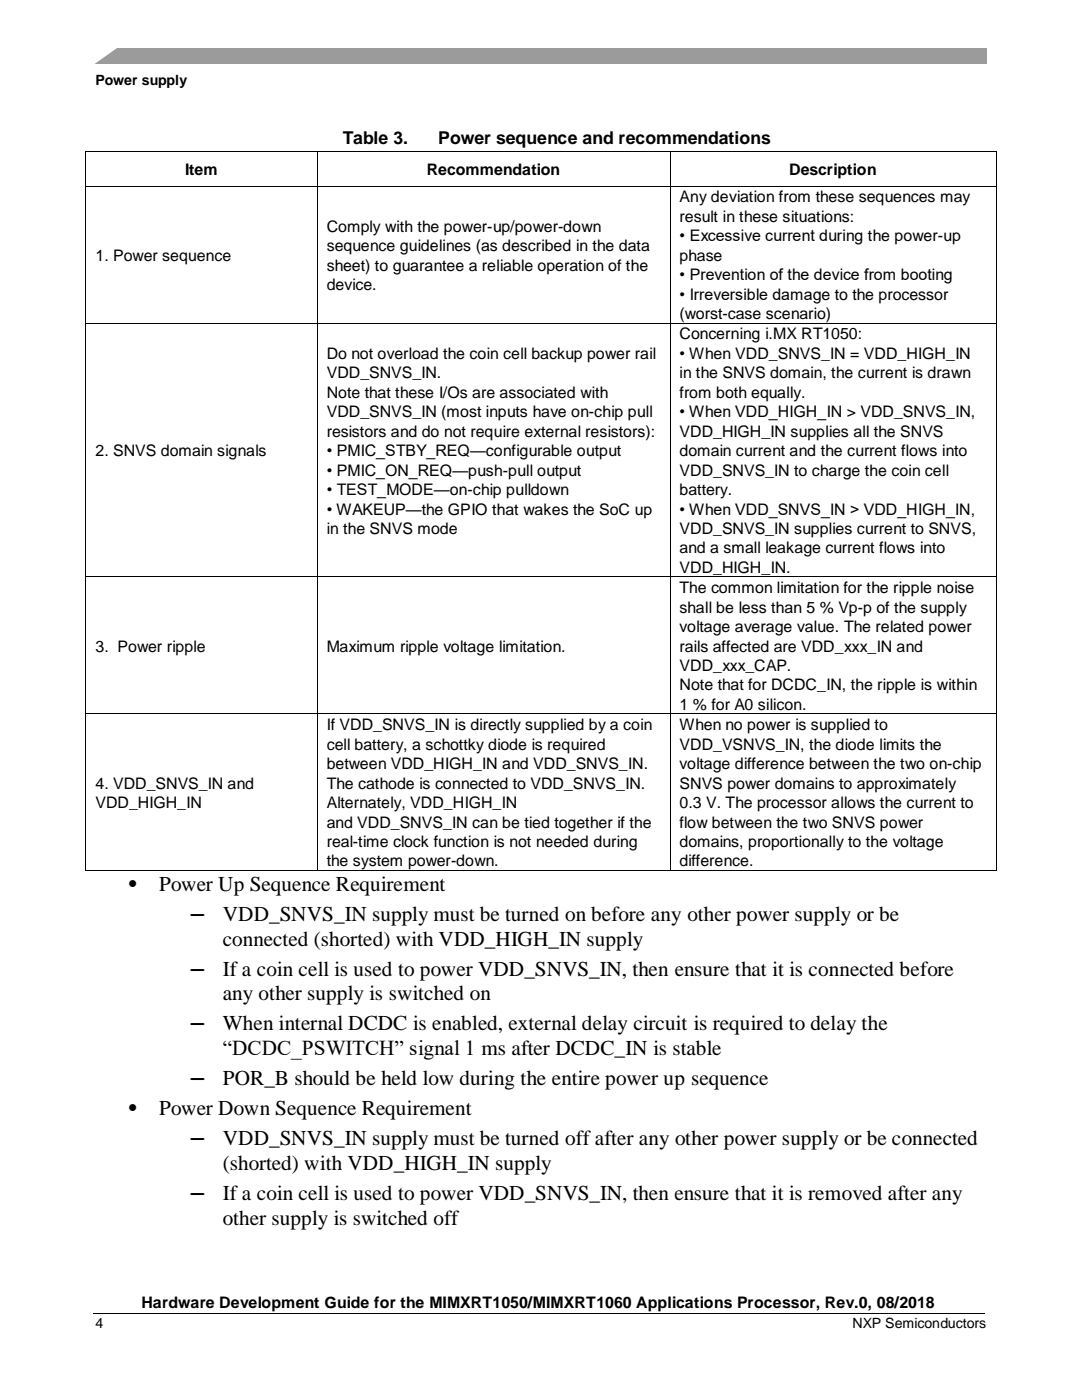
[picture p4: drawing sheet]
<svg xmlns="http://www.w3.org/2000/svg" width="216mm" height="279mm" viewBox="0 0 216 279" stroke-linecap="round" stroke-linejoin="round" font-family="sans-serif">
<defs><g id="words">
<g font-size="4.2">
<text x="25.4" y="177.8">•</text>
<text x="31.8" y="177.8">Power Up Sequence Requirement</text>
<text x="38.1" y="183.8">—</text>
<text x="44.5" y="183.8">VDD_SNVS_IN supply must be turned on before any other power supply or be</text>
<text x="44.5" y="188.7">connected (shorted) with VDD_HIGH_IN supply</text>
<text x="38.1" y="194.7">—</text>
<text x="44.5" y="194.7">If a coin cell is used to power VDD_SNVS_IN, then ensure that it is connected before</text>
<text x="44.5" y="199.6">any other supply is switched on</text>
<text x="38.1" y="205.6">—</text>
<text x="44.5" y="205.6">When internal DCDC is enabled, external delay circuit is required to delay the</text>
<text x="44.5" y="210.6">“DCDC_PSWITCH” signal 1 ms after DCDC_IN is stable</text>
<text x="38.1" y="216.6">—</text>
<text x="44.5" y="216.6">POR_B should be held low during the entire power up sequence</text>
<text x="25.4" y="222.6">•</text>
<text x="31.8" y="222.6">Power Down Sequence Requirement</text>
<text x="38.1" y="228.6">—</text>
<text x="44.5" y="228.6">VDD_SNVS_IN supply must be turned off after any other power supply or be connected</text>
<text x="44.5" y="233.5">(shorted) with VDD_HIGH_IN supply</text>
<text x="38.1" y="239.5">—</text>
<text x="44.5" y="239.5">If a coin cell is used to power VDD_SNVS_IN, then ensure that it is removed after any</text>
<text x="44.5" y="244.5">other supply is switched off</text>
</g>
<g font-size="3.5">
<text x="68.4" y="28.8">Table 3.</text>
<text x="87.4" y="28.8">Power sequence and recommendations</text>
</g>
<g font-size="3.2">
<text x="37" y="35">Item</text>
<text x="85.1" y="35">Recommendation</text>
<text x="157.5" y="35">Description</text>
<text x="135.6" y="40.4">Any deviation from these sequences may</text>
<text x="65.2" y="46.2">Comply with the power-up/power-down</text>
<text x="135.6" y="44.3">result in these situations:</text>
<text x="19.1" y="52.1">1. Power sequence</text>
<text x="65.2" y="50.1">sequence guidelines (as described in the data</text>
<text x="65.2" y="54">sheet) to guarantee a reliable operation of the</text>
<text x="135.6" y="48.2">• Excessive current during the power-up</text>
<text x="135.6" y="52.1">phase</text>
<text x="65.2" y="57.9">device.</text>
<text x="135.6" y="55.9">• Prevention of the device from booting</text>
<text x="135.6" y="59.8">• Irreversible damage to the processor</text>
<text x="135.6" y="63.7">(worst-case scenario)</text>
<text x="65.2" y="71.6">Do not overload the coin cell backup power rail</text>
<text x="135.6" y="67.8">Concerning i.MX RT1050:</text>
<text x="135.6" y="71.6">• When VDD_SNVS_IN = VDD_HIGH_IN</text>
<text x="65.2" y="75.5">VDD_SNVS_IN.</text>
<text x="135.6" y="75.5">in the SNVS domain, the current is drawn</text>
<text x="65.2" y="79.4">Note that these I/Os are associated with</text>
<text x="65.2" y="83.3">VDD_SNVS_IN (most inputs have on-chip pull</text>
<text x="135.6" y="79.4">from both equally.</text>
<text x="135.6" y="83.3">• When VDD_HIGH_IN &gt; VDD_SNVS_IN,</text>
<text x="65.2" y="87.2">resistors and do not require external resistors):</text>
<text x="135.6" y="87.2">VDD_HIGH_IN supplies all the SNVS</text>
<text x="19.1" y="91">2. SNVS domain signals</text>
<text x="65.2" y="91">• PMIC_STBY_REQ—configurable output</text>
<text x="65.2" y="94.9">• PMIC_ON_REQ—push-pull output</text>
<text x="135.6" y="91">domain current and the current flows into</text>
<text x="135.6" y="94.9">VDD_SNVS_IN to charge the coin cell</text>
<text x="65.2" y="98.8">• TEST_MODE—on-chip pulldown</text>
<text x="135.6" y="98.8">battery.</text>
<text x="65.2" y="102.7">• WAKEUP—the GPIO that wakes the SoC up</text>
<text x="65.2" y="106.6">in the SNVS mode</text>
<text x="135.6" y="102.7">• When VDD_SNVS_IN &gt; VDD_HIGH_IN,</text>
<text x="135.6" y="106.6">VDD_SNVS_IN supplies current to SNVS,</text>
<text x="135.6" y="110.5">and a small leakage current flows into</text>
<text x="135.6" y="114.3">VDD_HIGH_IN.</text>
<text x="135.6" y="118.4">The common limitation for the ripple noise</text>
<text x="135.6" y="122.3">shall be less than 5 % Vp-p of the supply</text>
<text x="19.1" y="130">3. Power ripple</text>
<text x="65.2" y="130">Maximum ripple voltage limitation.</text>
<text x="135.6" y="126.2">voltage average value. The related power</text>
<text x="135.6" y="130">rails affected are VDD_xxx_IN and</text>
<text x="135.6" y="133.9">VDD_xxx_CAP.</text>
<text x="135.6" y="137.8">Note that for DCDC_IN, the ripple is within</text>
<text x="135.6" y="141.7">1 % for A0 silicon.</text>
<text x="65.2" y="145.7">If VDD_SNVS_IN is directly supplied by a coin</text>
<text x="65.2" y="149.6">cell battery, a schottky diode is required</text>
<text x="135.6" y="145.7">When no power is supplied to</text>
<text x="135.6" y="149.6">VDD_VSNVS_IN, the diode limits the</text>
<text x="65.2" y="153.5">between VDD_HIGH_IN and VDD_SNVS_IN.</text>
<text x="135.6" y="153.5">voltage difference between the two on-chip</text>
<text x="19.1" y="157.4">4. VDD_SNVS_IN and</text>
<text x="19.1" y="161.3">VDD_HIGH_IN</text>
<text x="65.2" y="157.4">The cathode is connected to VDD_SNVS_IN.</text>
<text x="65.2" y="161.3">Alternately, VDD_HIGH_IN</text>
<text x="135.6" y="157.4">SNVS power domains to approximately</text>
<text x="135.6" y="161.3">0.3 V. The processor allows the current to</text>
<text x="65.2" y="165.2">and VDD_SNVS_IN can be tied together if the</text>
<text x="135.6" y="165.2">flow between the two SNVS power</text>
<text x="65.2" y="169">real-time clock function is not needed during</text>
<text x="65.2" y="172.9">the system power-down.</text>
<text x="135.6" y="169">domains, proportionally to the voltage</text>
<text x="135.6" y="172.9">difference.</text>
<text x="28.2" y="261">Hardware Development Guide for the MIMXRT1050/MIMXRT1060 Applications Processor, Rev.0, 08/2018</text>
</g>
<g font-size="2.8">
<text x="19.1" y="17">Power supply</text>
<text x="19.1" y="265.1">4</text>
<text x="170.1" y="265.1">NXP Semiconductors</text>
</g>
</g></defs>
<path d="M19 9.5h177.8v3.2h-177.8z" fill-rule="evenodd" fill="#9b9b9b"/>
<path d="M17.1 9.2h6.8l-5.4 3.8h-1.4z" fill-rule="evenodd" fill="#fff"/>
<g fill="none" stroke="#000" stroke-width=".2">
<path d="M17.1 30.3v6.8M17.1 37.2v27.2M17.2 30.3h46.1M17.2 37.1h46.1M63.4 30.3v6.8M63.4 37.2v27.2M63.4 30.3h70.3M63.4 37.1h70.3M133.8 30.3v6.8M133.8 37.2v27.2M133.8 30.3h65M133.8 37.1h65"/>
<path d="M198.9 30.3v6.8M198.9 37.2v27.2M17.1 64.6v50.4M17.2 64.5h46.1M63.4 64.6v50.4M63.4 64.5h70.3M133.8 64.6v50.4M133.8 64.5h65M198.9 64.6v50.4M17.1 115.2v27.2M17.2 115.1h46.1M63.4 115.2v27.2"/>
<path d="M63.4 115.1h70.3M133.8 115.2v27.2M133.8 115.1h65M198.9 115.2v27.2M17.1 142.6v31M17.2 142.5h46.1M63.4 142.6v31M63.4 142.5h70.3M133.8 142.6v31M133.8 142.5h65M198.9 142.6v31M17.2 173.7h46.1"/>
<path d="M63.4 173.7h70.3M133.8 173.7h65M18.5 262.2h177.9"/>
</g>
<g fill="#000">
<path d="M17 30.2h.2v.1h-.2z" fill-rule="evenodd"/>
<path d="M17 30.2h.2v.1h-.2z" fill-rule="evenodd"/>
<path d="M17 37.1h.2v.1h-.2z" fill-rule="evenodd"/>
<path d="M63.3 30.2h.1v.1h-.1z" fill-rule="evenodd"/>
<path d="M63.3 37.1h.1v.1h-.1z" fill-rule="evenodd"/>
<path d="M133.7 30.2h.1v.1h-.1z" fill-rule="evenodd"/>
<path d="M133.7 37.1h.1v.1h-.1z" fill-rule="evenodd"/>
<path d="M198.8 30.2h.2v.1h-.2z" fill-rule="evenodd"/>
<path d="M198.8 30.2h.2v.1h-.2z" fill-rule="evenodd"/>
<path d="M198.8 37.1h.2v.1h-.2z" fill-rule="evenodd"/>
<path d="M17 64.4h.2v.2h-.2z" fill-rule="evenodd"/>
<path d="M63.3 64.4h.1v.2h-.1z" fill-rule="evenodd"/>
<path d="M133.7 64.4h.1v.2h-.1z" fill-rule="evenodd"/>
<path d="M198.8 64.4h.2v.2h-.2z" fill-rule="evenodd"/>
<path d="M17 115h.2v.2h-.2z" fill-rule="evenodd"/>
<path d="M63.3 115h.1v.2h-.1z" fill-rule="evenodd"/>
<path d="M133.7 115h.1v.2h-.1z" fill-rule="evenodd"/>
<path d="M198.8 115h.2v.2h-.2z" fill-rule="evenodd"/>
<path d="M17 142.4h.2v.2h-.2z" fill-rule="evenodd"/>
<path d="M63.3 142.4h.1v.2h-.1z" fill-rule="evenodd"/>
<path d="M133.7 142.4h.1v.2h-.1z" fill-rule="evenodd"/>
<path d="M198.8 142.4h.2v.2h-.2z" fill-rule="evenodd"/>
<path d="M17 173.6h.2v.2h-.2z" fill-rule="evenodd"/>
<path d="M17 173.6h.2v.2h-.2z" fill-rule="evenodd"/>
<path d="M63.3 173.6h.1v.2h-.1z" fill-rule="evenodd"/>
<path d="M133.7 173.6h.1v.2h-.1z" fill-rule="evenodd"/>
<path d="M198.8 173.6h.2v.2h-.2z" fill-rule="evenodd"/>
<path d="M198.8 173.6h.2v.2h-.2z" fill-rule="evenodd"/>
</g>
<use href="#words"/>
</svg>
